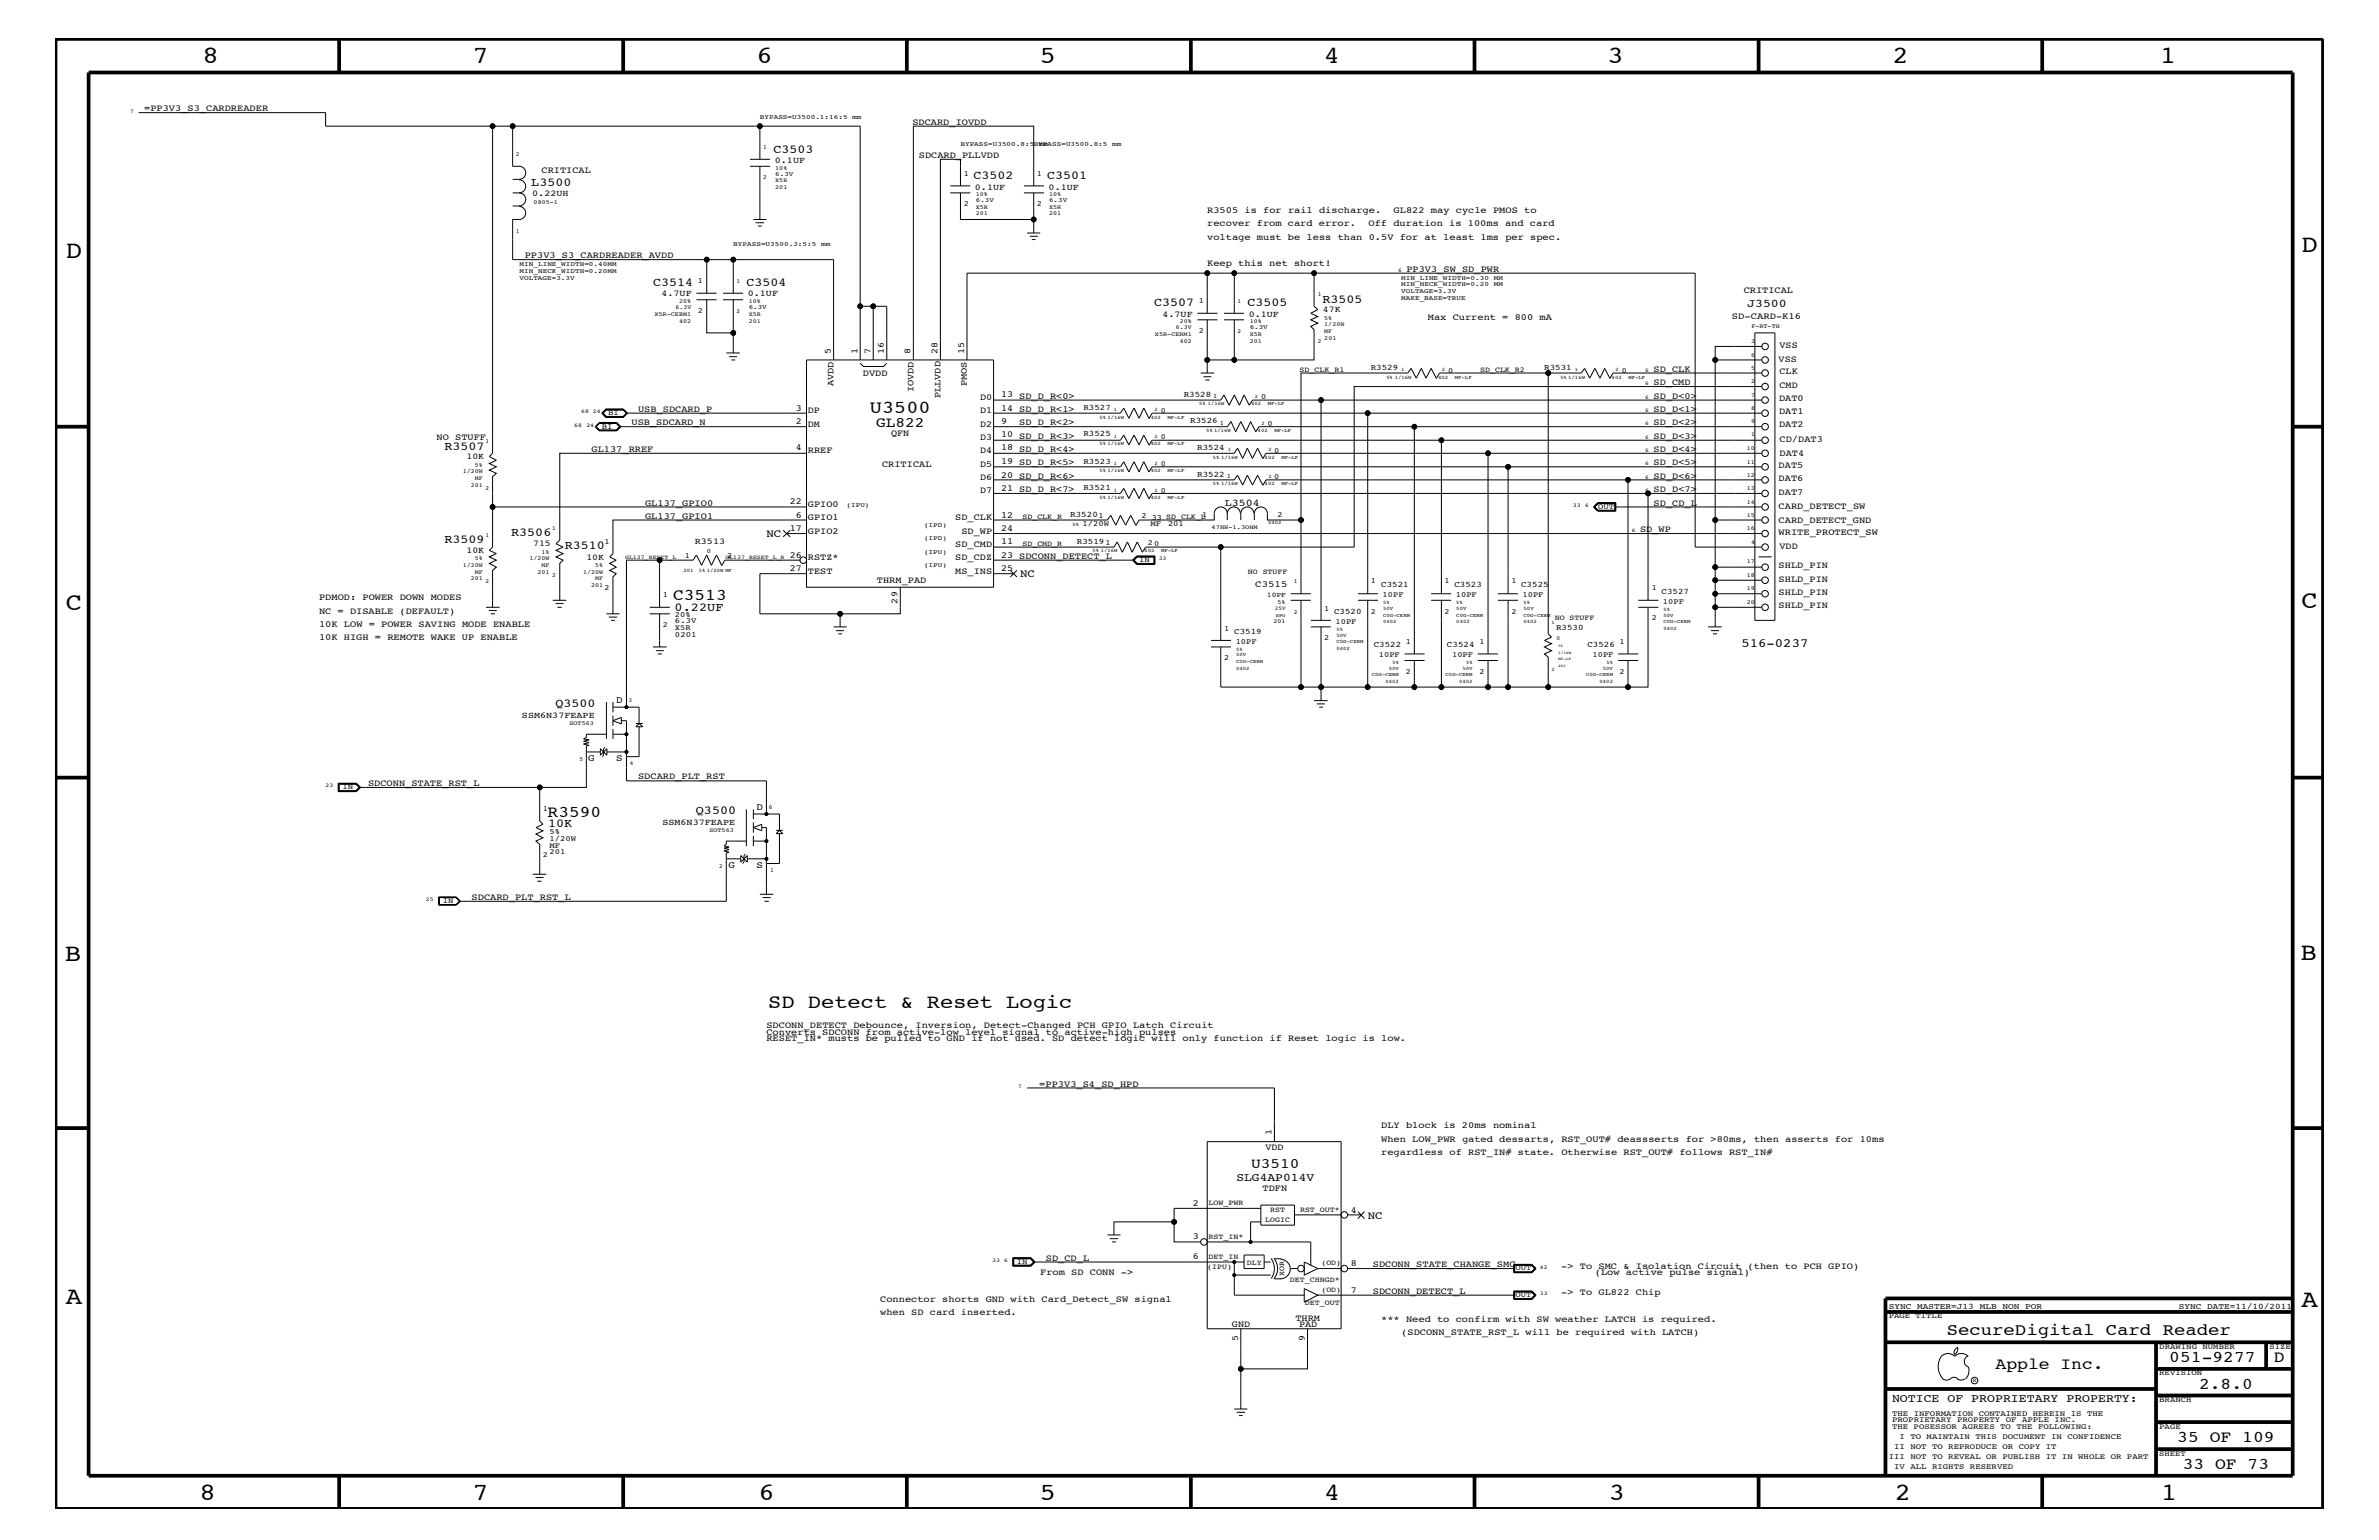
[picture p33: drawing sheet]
<svg xmlns="http://www.w3.org/2000/svg" width="432mm" height="279mm" viewBox="0 0 432 279" stroke-linecap="round" stroke-linejoin="round" font-family="sans-serif">
<defs><g id="words">
<g font-size="4.5">
<text x="36.7" y="11.5">8</text>
<text x="85.8" y="11.5">7</text>
<text x="137.3" y="11.5">6</text>
<text x="188.7" y="11.5">5</text>
<text x="240.3" y="11.5">4</text>
<text x="291.8" y="11.5">3</text>
<text x="343.5" y="11.5">2</text>
<text x="392" y="11.5">1</text>
<text x="11.9" y="46.8">D</text>
<text x="417.7" y="45.7">D</text>
<text x="11.9" y="110.6">C</text>
<text x="417.7" y="110.3">C</text>
<text x="11.8" y="174.3">B</text>
<text x="417.6" y="174.2">B</text>
<text x="11.9" y="236.7">A</text>
<text x="417.7" y="237.1">A</text>
<text x="36.2" y="272.1">8</text>
<text x="85.8" y="272.1">7</text>
<text x="137.7" y="272.1">6</text>
<text x="188.7" y="272.1">5</text>
<text x="240.4" y="272.1">4</text>
<text x="292" y="272.1">3</text>
<text x="343.9" y="272.1">2</text>
<text x="392.2" y="272.1">1</text>
</g>
<text font-size="3.6" x="139.4" y="182.9">SD Detect &amp; Reset Logic</text>
<text font-size="3.3" x="157.9" y="75">U3500</text>
<g font-size="3">
<text x="122.2" y="108.9">C3513</text>
<text x="99.4" y="148.2">R3590</text>
<text x="353.4" y="242.3">SecureDigital Card Reader</text>
<text x="362.2" y="248.4">Apple Inc.</text>
<text x="393.7" y="247.1">051-9277</text>
<text x="399.2" y="252">2.8.0</text>
<text x="412.7" y="247.1">D</text>
<text x="395.2" y="261.6">35 OF 109</text>
<text x="396.2" y="266.6">33 OF 73</text>
</g>
<g font-size="2.6">
<text x="159" y="77.4">GL822</text>
<text x="227.1" y="211.9">U3510</text>
</g>
<text font-size="2.3" x="316.1" y="117.4">516-0237</text>
<g font-size="2.2">
<text x="140.4" y="27.7">C3503</text>
<text x="96.4" y="33.7">L3500</text>
<text x="176.7" y="32.5">C3502</text>
<text x="190.1" y="32.5">C3501</text>
<text x="118.5" y="51.9">C3514</text>
<text x="135.5" y="51.9">C3504</text>
<text x="209.5" y="55.6">C3507</text>
<text x="226.4" y="55.6">C3505</text>
<text x="240" y="54.9">R3505</text>
<text x="80.7" y="81.6">R3507</text>
<text x="80.7" y="98.5">R3509</text>
<text x="92.8" y="97.3">R3506</text>
<text x="102.5" y="99.7">R3510</text>
<text x="122.4" y="110.8">0.22UF</text>
<text x="100.8" y="128.3">Q3500</text>
<text x="126.3" y="147.7">Q3500</text>
<text x="99.5" y="150.1">10K</text>
</g>
<g font-size="2.1">
<text x="317.1" y="55.7">J3500</text>
<text x="224.4" y="214.2">SLG4AP014V</text>
<text x="343.4" y="254.4">NOTICE OF PROPRIETARY PROPERTY:</text>
</g>
<g font-size="2">
<text x="139.1" y="97.4">NC</text>
<text x="185.2" y="104.7">NC</text>
<text x="248.2" y="221.1">NC</text>
</g>
<text font-size="1.9" x="222.3" y="91.8">L3504</text>
<g font-size="1.8">
<text x="111.8" y="127.6">D</text>
<text x="106.8" y="138.1">G</text>
<text x="111.8" y="138.1">S</text>
<text x="137.3" y="147">D</text>
<text x="132.2" y="157.5">G</text>
<text x="137.3" y="157.5">S</text>
</g>
<g font-size="1.7">
<text x="26.2" y="20.2">=PP3V3_S3_CARDREADER</text>
<text x="165.6" y="22.6">SDCARD_IOVDD</text>
<text x="166.8" y="28.6">SDCARD_PLLVDD</text>
<text x="98.3" y="31.4">CRITICAL</text>
<text x="219.1" y="38.6">R3505 is for rail discharge.</text>
<text x="219.1" y="41">recover from card error.</text>
<text x="248.4" y="41">Off duration is 100ms and card</text>
<text x="253" y="38.6">GL822 may cycle PMOS to</text>
<text x="95.2" y="46.8">PP3V3_S3_CARDREADER_AVDD</text>
<text x="219.1" y="43.5">voltage must be less than 0.5V for at least 1ms per spec.</text>
<text x="219.1" y="48.3">Keep this net short!</text>
<text x="255.3" y="49.3">PP3V3_SW_SD_PWR</text>
<text x="316.5" y="53.2">CRITICAL</text>
<text x="259.2" y="58">Max Current = 800 mA</text>
<text x="314.3" y="57.9">SD-CARD-K16</text>
<text x="150.8" y="64.2" transform="rotate(-90 150.8 64.2)">5</text>
<text x="155.6" y="64.2" transform="rotate(-90 155.6 64.2)">1</text>
<text x="158" y="64.2" transform="rotate(-90 158 64.2)">7</text>
<text x="160.4" y="64.2" transform="rotate(-90 160.4 64.2)">16</text>
<text x="165.3" y="64.2" transform="rotate(-90 165.3 64.2)">8</text>
<text x="170.2" y="64.2" transform="rotate(-90 170.2 64.2)">28</text>
<text x="175" y="64.2" transform="rotate(-90 175 64.2)">15</text>
<text x="322.8" y="65.6">VSS</text>
<text x="323" y="63.1">VSS</text>
<text x="151.3" y="70" transform="rotate(-90 151.3 70)">AVDD</text>
<text x="156.6" y="68.2">DVDD</text>
<text x="165.8" y="71.1" transform="rotate(-90 165.8 71.1)">IOVDD</text>
<text x="175.5" y="70" transform="rotate(-90 175.5 70)">PMOS</text>
<text x="300.1" y="69.9">SD_CMD</text>
<text x="300.1" y="67.5">SD_CLK</text>
<text x="323" y="67.8">CLK</text>
<text x="323" y="70.4">CMD</text>
<text x="114.6" y="77.2">USB_SDCARD_N</text>
<text x="115.8" y="74.7">USB_SDCARD_P</text>
<text x="144.4" y="76.9">2</text>
<text x="144.4" y="74.5">3</text>
<text x="146.6" y="75">DP</text>
<text x="146.6" y="77.4">DM</text>
<text x="170.7" y="72.2" transform="rotate(-90 170.7 72.2)">PLLVDD</text>
<text x="177.9" y="72.6">D0</text>
<text x="177.9" y="77.4">D2</text>
<text x="177.9" y="75">D1</text>
<text x="181.7" y="72.1">13 SD_D_R&lt;0&gt;</text>
<text x="181.7" y="74.5">14 SD_D_R&lt;1&gt;</text>
<text x="181.7" y="76.9">9</text>
<text x="185" y="77.2">SD_D_R&lt;2&gt;</text>
<text x="300.1" y="72.3">SD_D&lt;0&gt;</text>
<text x="300.1" y="74.7">SD_D&lt;1&gt;</text>
<text x="300.1" y="77.2">SD_D&lt;2&gt;</text>
<text x="322.9" y="75.1">DAT1</text>
<text x="322.9" y="77.5">DAT2</text>
<text x="322.9" y="72.8">DAT0</text>
<text x="79.2" y="79.9">NO STUFF</text>
<text x="107.4" y="82">GL137_RREF</text>
<text x="144.4" y="81.7">4</text>
<text x="146.6" y="82.2">RREF</text>
<text x="161.8" y="79.2">QFN</text>
<text x="177.9" y="79.9">D3</text>
<text x="177.9" y="82.2">D4</text>
<text x="181.7" y="79.4">10 SD_D_R&lt;3&gt;</text>
<text x="181.7" y="81.7">18 SD_D_R&lt;4&gt;</text>
<text x="300.1" y="82">SD_D&lt;4&gt;</text>
<text x="300.1" y="79.6">SD_D&lt;3&gt;</text>
<text x="323" y="82.7">DAT4</text>
<text x="323" y="80.2">CD/DAT3</text>
<text x="160.1" y="84.7">CRITICAL</text>
<text x="177.9" y="89.5">D7</text>
<text x="177.9" y="87.1">D6</text>
<text x="177.9" y="84.7">D5</text>
<text x="181.7" y="84.2">19 SD_D_R&lt;5&gt;</text>
<text x="181.7" y="86.6">20 SD_D_R&lt;6&gt;</text>
<text x="181.7" y="89">21 SD_D_R&lt;7&gt;</text>
<text x="300.1" y="89.3">SD_D&lt;7&gt;</text>
<text x="300.1" y="86.9">SD_D&lt;6&gt;</text>
<text x="300.1" y="84.4">SD_D&lt;5&gt;</text>
<text x="322.8" y="87.3">DAT6</text>
<text x="322.8" y="89.8">DAT7</text>
<text x="322.8" y="84.9">DAT5</text>
<text x="117.1" y="91.7">GL137_GPIO0</text>
<text x="117.1" y="94.2">GL137_GPIO1</text>
<text x="143.3" y="91.5">22</text>
<text x="144.4" y="93.9">6</text>
<text x="146.6" y="94.3">GPIO1</text>
<text x="146.6" y="92">GPIO0</text>
<text x="173.4" y="94.3">SD_CLK</text>
<text x="181.7" y="93.9">12</text>
<text x="300.1" y="91.7">SD_CD_L</text>
<text x="322.8" y="92.4">CARD_DETECT_SW</text>
<text x="322.8" y="94.9">CARD_DETECT_GND</text>
<text x="143.3" y="96.3">17</text>
<text x="143.3" y="101.2">26</text>
<text x="146.6" y="96.8">GPIO2</text>
<text x="146.6" y="101.6">RSTZ*</text>
<text x="173.4" y="101.6">SD_CDZ</text>
<text x="173.4" y="99.3">SD_CMD</text>
<text x="174.5" y="96.8">SD_WP</text>
<text x="181.7" y="101.2">23 SDCONN_DETECT_L</text>
<text x="181.7" y="98.7">11</text>
<text x="181.7" y="96.3">24</text>
<text x="297.7" y="96.5">SD_WP</text>
<text x="322.8" y="97.1">WRITE_PROTECT_SW</text>
<text x="323" y="99.6">VDD</text>
<text x="143.3" y="103.6">27</text>
<text x="146.6" y="104.1">TEST</text>
<text x="159.2" y="105.8">THRM_PAD</text>
<text x="173.4" y="104.1">MS_INS</text>
<text x="181.7" y="103.6">25</text>
<text x="227.8" y="106.5">C3515</text>
<text x="322.8" y="103.1">SHLD_PIN</text>
<text x="322.8" y="108">SHLD_PIN</text>
<text x="322.8" y="105.5">SHLD_PIN</text>
<text x="57.9" y="108.9">PDMOD: POWER DOWN MODES</text>
<text x="57.9" y="113.7">10K LOW = POWER SAVING MODE ENABLE</text>
<text x="57.9" y="111.4">NC = DISABLE (DEFAULT)</text>
<text x="162.9" y="109.5" transform="rotate(-90 162.9 109.5)">29</text>
<text x="322.8" y="110.3">SHLD_PIN</text>
<text x="57.9" y="116.2">10K HIGH = REMOTE WAKE UP ENABLE</text>
<text x="66.8" y="142.6">SDCONN_STATE_RST_L</text>
<text x="115.8" y="141.4">SDCARD_PLT_RST</text>
<text x="85.6" y="163.3">SDCARD_PLT_RST_L</text>
<text x="139.1" y="186.5">SDCONN_DETECT Debounce, Inversion, Detect-Changed PCH GPIO Latch Circuit</text>
<text x="139.1" y="187.7">Converts SDCONN from active-low level signal to active-high pulses</text>
<text x="139.1" y="188.9">RESET_IN* musts be pulled to GND if not used. SD detect logic will only function if Reset logic is low.</text>
<text x="188.6" y="197.2">=PP3V3_S4_SD_HPD</text>
<text x="229.7" y="208.6">VDD</text>
<text x="230.8" y="205.9" transform="rotate(-90 230.8 205.9)">1</text>
<text x="250.7" y="204.7">DLY block is 20ms nominal</text>
<text x="250.7" y="207.1">When LOW_PWR gated dessarts, RST_OUT# deassserts for &gt;80ms, then asserts for 10ms</text>
<text x="250.7" y="209.6">regardless of RST_IN# state. Otherwise RST_OUT# follows RST_IN#</text>
<text x="216.5" y="218.7">2</text>
<text x="229.2" y="216">TDFN</text>
<text x="245.2" y="220">4</text>
<text x="216.5" y="224.8">3</text>
<text x="188.8" y="231.3">From SD CONN -&gt;</text>
<text x="189.8" y="228.7">SD_CD_L</text>
<text x="216.5" y="228.5">6</text>
<text x="245.2" y="229.6">8</text>
<text x="249.2" y="229.9">SDCONN_STATE_CHANGE_SMC</text>
<text x="283.4" y="230.2">-&gt; To SMC &amp; Isolation Circuit (then to PCH GPIO)</text>
<text x="289.5" y="231.3">(Low active pulse signal)</text>
<text x="159.8" y="236.2">Connector shorts GND with Card_Detect_SW signal</text>
<text x="159.8" y="238.6">when SD card inserted.</text>
<text x="235.1" y="239.6">THRM</text>
<text x="245.2" y="234.6">7</text>
<text x="249.2" y="234.7">SDCONN_DETECT_L</text>
<text x="250.7" y="239.9">*** Need to confirm with SW weather LATCH is required.</text>
<text x="283.4" y="235">-&gt; To GL822 Chip</text>
<text x="223.6" y="240.8">GND</text>
<text x="224.7" y="243.4" transform="rotate(-90 224.7 243.4)">5</text>
<text x="235.8" y="240.8">PAD</text>
<text x="236.8" y="243.4" transform="rotate(-90 236.8 243.4)">9</text>
<text x="254.3" y="242.3">(SDCONN_STATE_RST_L will be required with LATCH)</text>
</g>
<g font-size="1.6">
<text x="140.6" y="29.5">0.1UF</text>
<text x="96.6" y="35.6">0.22UH</text>
<text x="177" y="34.4">0.1UF</text>
<text x="190.3" y="34.4">0.1UF</text>
<text x="120.1" y="53.8">4.7UF</text>
<text x="135.7" y="53.8">0.1UF</text>
<text x="211" y="57.4">4.7UF</text>
<text x="226.7" y="57.4">0.1UF</text>
<text x="240.1" y="56.7">47K</text>
<text x="84.7" y="83.3">10K</text>
<text x="84.7" y="100.4">10K</text>
<text x="96.8" y="99.1">715</text>
<text x="106.4" y="101.5">10K</text>
<text x="126.1" y="98.7">R3513</text>
<text x="94.7" y="130.2">SSM6N37FEAPE</text>
<text x="120.2" y="149.6">SSM6N37FEAPE</text>
</g>
<g font-size="1.5">
<text x="214.8" y="72">R3528</text>
<text x="248.8" y="67.1">R3529</text>
<text x="280.3" y="67.1">R3531</text>
<text x="196.6" y="74.4">R3527</text>
<text x="216" y="76.8">R3526</text>
<text x="196.6" y="79.2">R3525</text>
<text x="217.3" y="81.6">R3524</text>
<text x="196.6" y="88.9">R3521</text>
<text x="196.6" y="84.1">R3523</text>
<text x="217.3" y="86.5">R3522</text>
<text x="194.3" y="93.8">R35201</text>
<text x="195.5" y="98.7">R35191</text>
<text x="250.7" y="106.5">C3521</text>
<text x="264" y="106.5">C3523</text>
<text x="276.1" y="106.5">C3525</text>
<text x="301.6" y="107.7">C3527</text>
<text x="242.1" y="111.4">C3520</text>
<text x="224" y="115">C3519</text>
<text x="249.3" y="117.4">C3522</text>
<text x="262.6" y="117.4">C3524</text>
<text x="282.4" y="114.2">R3530</text>
<text x="288.1" y="117.4">C3526</text>
<text x="342.8" y="237.4">SYNC_MASTER=J13_MLB_NON_POR</text>
<text x="395.5" y="237.4">SYNC_DATE=11/10/2011</text>
</g>
<g font-size="1.4">
<text x="174.9" y="31.9">1</text>
<text x="188.2" y="31.9">1</text>
<text x="174.9" y="37.4">2</text>
<text x="188.2" y="37.4">2</text>
<text x="126.7" y="51.3">1</text>
<text x="126.7" y="56.8">2</text>
<text x="217.6" y="55">1</text>
<text x="217.6" y="60.4">2</text>
<text x="235.9" y="67.5">SD_CLK_R1</text>
<text x="262.8" y="67.6">0</text>
<text x="268.6" y="67.5">SD_CLK_R2</text>
<text x="294.3" y="67.6">0</text>
<text x="109.2" y="77.8">BI</text>
<text x="110.4" y="75.4">BI</text>
<text x="210.7" y="74.9">0</text>
<text x="228.9" y="72.4">0</text>
<text x="230.1" y="77.3">0</text>
<text x="210.7" y="79.7">0</text>
<text x="231.3" y="82.2">0</text>
<text x="210.7" y="89.4">0</text>
<text x="210.7" y="84.5">0</text>
<text x="231.3" y="87">0</text>
<text x="185.6" y="94.2">SD_CLK_R</text>
<text x="196.5" y="95.4">1/20W</text>
<text x="207.2" y="94">2</text>
<text x="208.8" y="95.4">MF</text>
<text x="209" y="94.3">33 SD_CLK_L</text>
<text x="212" y="95.4">201</text>
<text x="218.2" y="93.8">1</text>
<text x="231.9" y="93.8">2</text>
<text x="290.1" y="92.3">OUT</text>
<text x="109.7" y="98.7">1</text>
<text x="124.3" y="101.3">1</text>
<text x="132" y="101.3">2</text>
<text x="185.6" y="99">SD_CMD_R</text>
<text x="208.4" y="98.8">20</text>
<text x="109.7" y="107.1">2</text>
<text x="206.8" y="102.1">IN</text>
<text x="226.5" y="104.1">NO STUFF</text>
<text x="248.8" y="105.9">1</text>
<text x="262.2" y="105.9">1</text>
<text x="274.3" y="105.9">1</text>
<text x="299.8" y="107.1">1</text>
<text x="120.3" y="108.3">1</text>
<text x="120.3" y="113.7">2</text>
<text x="122.5" y="113.1">6.3V</text>
<text x="122.5" y="112">20%</text>
<text x="240.4" y="110.8">1</text>
<text x="242.4" y="113.1">10PF</text>
<text x="248.8" y="111.4">2</text>
<text x="251" y="108.3">10PF</text>
<text x="262.2" y="111.4">2</text>
<text x="264.2" y="108.3">10PF</text>
<text x="274.3" y="111.4">2</text>
<text x="276.4" y="108.3">10PF</text>
<text x="282.2" y="112.6">NO STUFF</text>
<text x="299.8" y="112.6">2</text>
<text x="301.8" y="109.5">10PF</text>
<text x="122.5" y="114.2">X5R</text>
<text x="122.5" y="115.5">0201</text>
<text x="222.2" y="114.4">1</text>
<text x="222.2" y="119.8">2</text>
<text x="224.3" y="116.8">10PF</text>
<text x="240.4" y="116.2">2</text>
<text x="250.3" y="119.2">10PF</text>
<text x="255.2" y="116.8">1</text>
<text x="263.6" y="119.2">10PF</text>
<text x="268.6" y="116.8">1</text>
<text x="289.1" y="119.2">10PF</text>
<text x="294" y="116.8">1</text>
<text x="255.2" y="122.3">2</text>
<text x="268.6" y="122.3">2</text>
<text x="294" y="122.3">2</text>
<text x="62.1" y="143.2">IN</text>
<text x="98.6" y="147.1">1</text>
<text x="98.6" y="155.6">2</text>
<text x="99.7" y="155">201</text>
<text x="99.7" y="153.8">MF</text>
<text x="99.7" y="152.6">1/20W</text>
<text x="99.7" y="151.3">5%</text>
<text x="80.3" y="163.9">IN</text>
<text x="219.4" y="218.6">LOW_PWR</text>
<text x="229.7" y="221.7">LOGIC</text>
<text x="230.5" y="219.8">RST</text>
<text x="236" y="219.8">RST_OUT*</text>
<text x="219.4" y="224.7">RST_IN*</text>
<text x="184.6" y="229.3">IN</text>
<text x="219.1" y="230.2">(IPU)</text>
<text x="219.4" y="228.4">DET_IN</text>
<text x="226.3" y="229.6">DLY</text>
<text x="233.1" y="231.5" transform="rotate(-90 233.1 231.5)">XOR</text>
<text x="234.1" y="232.6">DET_CHNGD*</text>
<text x="239.9" y="229.6">(OD)</text>
<text x="275.1" y="230.5">OUT</text>
<text x="236.8" y="236.8">DET_OUT</text>
<text x="239.9" y="234.4">(OD)</text>
<text x="275.1" y="235.4">OUT</text>
<text x="342.8" y="239.2">PAGE TITLE</text>
<text x="391.9" y="244.7">DRAWING NUMBER</text>
<text x="411.9" y="244.7">SIZE</text>
<text x="391.9" y="249.5">REVISION</text>
<text x="343.4" y="256.8">THE INFORMATION CONTAINED HEREIN IS THE</text>
<text x="391.9" y="254.4">BRANCH</text>
<text x="343.4" y="258">PROPRIETARY PROPERTY OF APPLE INC.</text>
<text x="343.4" y="259.3">THE POSESSOR AGREES TO THE FOLLOWING:</text>
<text x="343.8" y="262.9">II NOT TO REPRODUCE OR COPY IT</text>
<text x="344.8" y="261.1">I TO MAINTAIN THIS DOCUMENT IN CONFIDENCE</text>
<text x="391.9" y="259.3">PAGE</text>
<text x="342.8" y="264.7">III NOT TO REVEAL OR PUBLISH IT IN WHOLE OR PART</text>
<text x="343.8" y="266.6">IV ALL RIGHTS RESERVED</text>
<text x="391.9" y="264.1">SHEET</text>
</g>
<text font-size="1.3" x="230" y="108.3">10PF</text>
<g font-size="1.2">
<text x="137.9" y="21.6">BYPASS=U3500.1:16:5</text>
<text x="154.7" y="21.6">mm</text>
<text x="174.3" y="26.5">BYPASS=U3500.8:5</text>
<text x="187.6" y="26.5">BYPASS=U3500.8:5</text>
<text x="188.6" y="26.5">mm</text>
<text x="201.9" y="26.5">mm</text>
<text x="140.7" y="31.9">6.3V</text>
<text x="177.1" y="36.7">6.3V</text>
<text x="190.4" y="36.7">6.3V</text>
<text x="133.1" y="44.6">BYPASS=U3500.3:5:5</text>
<text x="149" y="44.6">mm</text>
<text x="94.3" y="50.7">VOLTAGE=3.3V</text>
<text x="94.3" y="49.6">MIN_NECK_WIDTH=0.20MM</text>
<text x="94.3" y="48.3">MIN_LINE_WIDTH=0.40MM</text>
<text x="254.3" y="50.7">MIN_LINE_WIDTH=0.30</text>
<text x="254.3" y="53.2">VOLTAGE=3.3V</text>
<text x="254.3" y="51.9">MIN_NECK_WIDTH=0.20</text>
<text x="271.1" y="50.7">MM</text>
<text x="271.1" y="51.9">MM</text>
<text x="135.9" y="56.1">6.3V</text>
<text x="226.8" y="59.7">6.3V</text>
<text x="254.3" y="54.4">MAKE_BASE=TRUE</text>
<text x="220.2" y="72.2">1</text>
<text x="221.4" y="77.1">1</text>
<text x="222.7" y="86.7">1</text>
<text x="153.7" y="92">(IPU)</text>
<text x="167.7" y="95.6">(IPD)</text>
<text x="128.3" y="100.4">0</text>
<text x="167.7" y="98">(IPD)</text>
<text x="167.7" y="100.4">(IPU)</text>
<text x="167.7" y="102.9">(IPU)</text>
</g>
<g font-size="1.1">
<text x="93.6" y="28.3">2</text>
<text x="138.5" y="27.1">1</text>
<text x="138.5" y="32.5">2</text>
<text x="140.7" y="30.8">10%</text>
<text x="140.7" y="33">X5R</text>
<text x="140.7" y="34.2">201</text>
<text x="177.1" y="35.6">10%</text>
<text x="190.4" y="35.6">10%</text>
<text x="96.9" y="37">0805-1</text>
<text x="177.1" y="39.1">201</text>
<text x="177.1" y="37.9">X5R</text>
<text x="190.4" y="37.9">X5R</text>
<text x="190.4" y="39.1">201</text>
<text x="93.6" y="42.3">1</text>
<text x="133.7" y="51.3">1</text>
<text x="239.2" y="53.8">1</text>
<text x="118.8" y="57.3">X5R-CERM1</text>
<text x="122.6" y="56.1">6.3V</text>
<text x="123.3" y="55">20%</text>
<text x="123.3" y="58.5">402</text>
<text x="133.7" y="56.8">2</text>
<text x="135.9" y="55">10%</text>
<text x="135.9" y="58.5">201</text>
<text x="135.9" y="57.3">X5R</text>
<text x="213.4" y="59.7">6.3V</text>
<text x="214.1" y="58.6">20%</text>
<text x="224.6" y="55">1</text>
<text x="226.8" y="58.6">10%</text>
<text x="240.4" y="59.2">1/20W</text>
<text x="240.4" y="58">5%</text>
<text x="317.9" y="59.5">F-RT-TH</text>
<text x="209.6" y="60.9">X5R-CERM1</text>
<text x="214.1" y="62.2">402</text>
<text x="224.6" y="60.4">2</text>
<text x="226.8" y="62.2">201</text>
<text x="226.8" y="60.9">X5R</text>
<text x="239.2" y="62.3">2</text>
<text x="240.4" y="60.4">MF</text>
<text x="240.4" y="61.7">201</text>
<text x="317.8" y="62.3">3</text>
<text x="317.8" y="64.7">6</text>
<text x="317.8" y="67.1">5</text>
<text x="317.8" y="69.5">2</text>
<text x="317.8" y="72">7</text>
<text x="317.8" y="74.4">8</text>
<text x="317.8" y="76.8">9</text>
<text x="88.1" y="80.5">1</text>
<text x="317.1" y="81.6">10</text>
<text x="317.8" y="79.2">1</text>
<text x="84" y="85.9">1/20W</text>
<text x="85.4" y="88.3">201</text>
<text x="86.2" y="84.7">5%</text>
<text x="86.2" y="87.1">MF</text>
<text x="88.1" y="88.9">2</text>
<text x="317.1" y="84.1">11</text>
<text x="317.1" y="86.5">12</text>
<text x="317.1" y="88.9">13</text>
<text x="219.9" y="96">47NH-1.3OHM</text>
<text x="317.1" y="93.8">15</text>
<text x="317.1" y="91.4">14</text>
<text x="86.2" y="101.6">5%</text>
<text x="88.1" y="97.4">1</text>
<text x="96.1" y="101.6">1/20W</text>
<text x="98.3" y="100.4">1%</text>
<text x="100.2" y="96.2">1</text>
<text x="317.1" y="96.2">16</text>
<text x="317.8" y="98.7">4</text>
<text x="84" y="102.9">1/20W</text>
<text x="85.4" y="105.3">201</text>
<text x="86.2" y="104.1">MF</text>
<text x="88.1" y="105.9">2</text>
<text x="97.5" y="104.1">201</text>
<text x="98.3" y="102.9">MF</text>
<text x="100.2" y="104.7">2</text>
<text x="105.8" y="104.1">1/20W</text>
<text x="107.3" y="106.5">201</text>
<text x="108" y="105.3">MF</text>
<text x="108" y="102.9">5%</text>
<text x="234.9" y="105.9">1</text>
<text x="317.1" y="102.2">17</text>
<text x="317.1" y="104.7">18</text>
<text x="317.1" y="107.1">19</text>
<text x="231.1" y="113.1">201</text>
<text x="231.9" y="109.5">5%</text>
<text x="234.9" y="111.4">2</text>
<text x="317.1" y="109.5">20</text>
<text x="282.5" y="116.1">0</text>
<text x="103.4" y="131.6">SOT563</text>
<text x="114" y="127.5">3</text>
<text x="105.2" y="138">5</text>
<text x="114.3" y="138.7">4</text>
<text x="139.5" y="146.8">6</text>
<text x="128.8" y="151">SOT563</text>
<text x="130.6" y="157.4">2</text>
<text x="139.8" y="158.2">1</text>
</g>
<g font-size="1">
<text x="23.6" y="20.4">7</text>
<text x="253.7" y="49.3">6</text>
<text x="298.6" y="69.9">6</text>
<text x="298.6" y="67.5">6</text>
<text x="104.2" y="77.4">68</text>
<text x="105.5" y="75">68 24</text>
<text x="106.4" y="77.4">24</text>
<text x="298.6" y="77.2">6</text>
<text x="298.6" y="72.3">6</text>
<text x="298.6" y="74.7">6</text>
<text x="298.6" y="79.6">6</text>
<text x="298.6" y="82">6</text>
<text x="298.6" y="89.3">6</text>
<text x="298.6" y="86.9">6</text>
<text x="298.6" y="84.4">6</text>
<text x="285.5" y="92">33</text>
<text x="287.7" y="92">6</text>
<text x="113.5" y="101.4">GL137_RESET_L</text>
<text x="131.7" y="101.4">GL137_RESET_L_R</text>
<text x="210.3" y="101.6">33</text>
<text x="296.2" y="96.5">6</text>
<text x="231.4" y="110.6">25V</text>
<text x="59.1" y="142.9">23</text>
<text x="77.3" y="163.5">25</text>
<text x="184.8" y="197.4">7</text>
<text x="180.1" y="229">33</text>
<text x="182.3" y="229">6</text>
<text x="279.5" y="230.2">42</text>
<text x="279.5" y="235">33</text>
<text x="358.1" y="250.7">R</text>
</g>
<g font-size=".9">
<text x="251.6" y="68.7">5% 1/16W</text>
<text x="254.3" y="67.3">1</text>
<text x="261" y="68.7">402</text>
<text x="261.7" y="67.3">2</text>
<text x="264.1" y="68.7">MF-LF</text>
<text x="283.2" y="68.7">5% 1/16W</text>
<text x="285.8" y="67.3">1</text>
<text x="292.5" y="68.7">402</text>
<text x="293.2" y="67.3">2</text>
<text x="295.6" y="68.7">MF-LF</text>
<text x="199.6" y="76">5% 1/16W</text>
<text x="202.2" y="74.6">1</text>
<text x="208.9" y="76">402</text>
<text x="209.5" y="74.6">2</text>
<text x="211.9" y="76">MF-LF</text>
<text x="217.7" y="73.5">5% 1/16W</text>
<text x="227.1" y="73.5">402</text>
<text x="227.8" y="72.2">2</text>
<text x="228.9" y="77.1">2</text>
<text x="230.1" y="73.5">MF-LF</text>
<text x="199.6" y="80.8">5% 1/16W</text>
<text x="202.2" y="79.4">1</text>
<text x="208.9" y="80.8">402</text>
<text x="209.5" y="79.4">2</text>
<text x="211.9" y="80.8">MF-LF</text>
<text x="218.9" y="78.3">5% 1/16W</text>
<text x="220.1" y="83.3">5% 1/16W</text>
<text x="222.8" y="81.9">1</text>
<text x="228.3" y="78.3">402</text>
<text x="229.5" y="83.3">402</text>
<text x="230.2" y="81.9">2</text>
<text x="231.3" y="78.3">MF-LF</text>
<text x="232.6" y="83.3">MF-LF</text>
<text x="199.6" y="85.6">5% 1/16W</text>
<text x="202.2" y="89.2">1</text>
<text x="202.2" y="84.4">1</text>
<text x="208.9" y="85.6">402</text>
<text x="209.5" y="89.2">2</text>
<text x="209.5" y="84.4">2</text>
<text x="211.9" y="85.6">MF-LF</text>
<text x="220.1" y="88.1">5% 1/16W</text>
<text x="229.5" y="88.1">402</text>
<text x="230.2" y="86.7">2</text>
<text x="232.6" y="88.1">MF-LF</text>
<text x="194.6" y="95.4">5%</text>
<text x="199.6" y="90.5">5% 1/16W</text>
<text x="208.9" y="90.5">402</text>
<text x="211.9" y="90.5">MF-LF</text>
<text x="230.2" y="95.1">0402</text>
<text x="198.3" y="100.2">5% 1/16W</text>
<text x="207.7" y="100.2">402</text>
<text x="210.7" y="100.2">MF-LF</text>
<text x="124" y="103.8">201</text>
<text x="126.8" y="103.8">5% 1/20W MF</text>
<text x="251" y="111.9">C0G-CERM</text>
<text x="251" y="113.1">0402</text>
<text x="251" y="109.5">5%</text>
<text x="251" y="110.6">50V</text>
<text x="264.3" y="111.9">C0G-CERM</text>
<text x="264.3" y="113.1">0402</text>
<text x="264.3" y="109.5">5%</text>
<text x="264.3" y="110.6">50V</text>
<text x="276.5" y="111.9">C0G-CERM</text>
<text x="276.5" y="113.1">0402</text>
<text x="276.5" y="109.5">5%</text>
<text x="276.5" y="110.6">50V</text>
<text x="281.6" y="113.1">1</text>
<text x="301.9" y="113.1">C0G-CERM</text>
<text x="301.9" y="110.8">5%</text>
<text x="301.9" y="111.9">50V</text>
<text x="224.4" y="119.1">50V</text>
<text x="224.4" y="118.1">5%</text>
<text x="242.6" y="116.7">C0G-CERM</text>
<text x="242.6" y="117.9">0402</text>
<text x="242.6" y="114.4">5%</text>
<text x="242.6" y="115.5">50V</text>
<text x="301.9" y="114.2">0402</text>
<text x="224.4" y="120.3">C0G-CERM</text>
<text x="224.4" y="121.5">0402</text>
<text x="249" y="122.7">C0G-CERM</text>
<text x="251.5" y="124">0402</text>
<text x="252.1" y="121.5">50V</text>
<text x="252.7" y="120.4">5%</text>
<text x="262.4" y="122.7">C0G-CERM</text>
<text x="264.8" y="124">0402</text>
<text x="265.4" y="121.5">50V</text>
<text x="266.1" y="120.4">5%</text>
<text x="281.6" y="121.7">2</text>
<text x="287.9" y="122.7">C0G-CERM</text>
<text x="290.3" y="124">0402</text>
<text x="290.9" y="121.5">50V</text>
<text x="291.6" y="120.4">5%</text>
</g>
<text font-size=".8" x="231.6" y="111.9">NPO</text>
<g font-size=".7">
<text x="282.8" y="118.6">1/16W</text>
<text x="282.8" y="119.8">MF-LF</text>
<text x="282.8" y="117.4">5%</text>
<text x="282.8" y="121">402</text>
</g>
</g></defs>
<g fill="none" stroke="#000" stroke-width=".18">
<path d="M25.1 20.4h34v2.5h30.3M93 22.9h-3.6v59.3l-.6 .6 1.3 .7-1.3 .6 1.3 .6-1.3 .6 1.3 .6-.7 .6v5.5M93 22.9v7.3h1.3M93 32.5h1.3M93 35h1.3M93 37.4h1.3M93 22.9h44.9M94.2 32.6a1.19 1.19 0 0 1 1.2 1.2 1.19 1.19 0 0 1-1.2 1.2 1.19 1.19 0 0 1 1.2 1.2 1.19 1.19 0 0 1-1.1 1.2M94.2 30.2a1.19 1.19 0 0 1 1.2 1.1 1.19 1.19 0 0 1-1.1 1.2M94.2 37.5a1.19 1.19 0 0 1 1.2 1.1 1.19 1.19 0 0 1-1.1 1.2M94.3 39.8h-1.3v7.3h35.3M136.1 30.2h3.7"/>
<path d="M136.1 28.9h3.7M136.7 39.8h2.4M137.9 28.9v-6h18.2v32.7M137.9 30.2v9.6M172.5 35h3.6M172.5 33.7h3.6M174.3 35v4.8h13.3v-4.8M174.3 33.7v-4.8h-3.6v36.4M185.8 35h3.7M185.8 33.7h3.7M187.6 33.7v-10.8h-21.8v42.4M187.6 39.8v2.5"/>
<path d="M126.4 54.4h3.6M126.4 53.2h3.6M128.3 54.4v6h4.8M131.2 54.4h3.7M131.2 53.2h3.7M133.1 53.2v-6.1h18.2v18.2M133.1 47.1h-4.8v6.1M133.1 54.4v9.6M137.2 40.4h1.5M137.6 41h.7M158.5 55.6h-2.4v9.7M186.4 42.3h2.4"/>
<path d="M186.9 42.9h1.5M187.3 43.5h.7M217.3 58h3.7M217.3 56.8h3.7M219.1 58v7.3h4.9v-7.3M219.1 56.8v-7.2h-43.6v15.7M219.1 49.6h4.9v7.2M222.2 58h3.6M222.2 56.8h3.6M224 49.6h14.5v6l.7 .6-1.3 .6 1.3 .6-1.3 .6 1.3 .6-1.3 .6 .6 .6v5.5h-14.5M238.5 49.6h69.2v49.7h12.1M108 77.4l.8-.7h3.1l.8 .7-.8 .8h-3.1z"/>
<path d="M108.2 77.4l.6-.6h3l.6 .6-.6 .6h-3zM109.2 75l.8-.8h3.1l.8 .8-.8 .7h-3.1zM109.3 75l.7-.7h3.1l.7 .7-.7 .7h-3.1zM109.4 75l.6-.6h3.1l.7 .6-.7 .6h-3.1zM109.5 75l.6-.6h3l.6 .6-.6 .6h-3zM111.9 76.7h-3.1l-.7 .7 .7 .7h3.1M111.9 76.7l.7 .7-.7 .7M111.9 76.7l.6 .7-.6 .7M112.4 77.4h34M113.7 75h32.7M131.8 64h2.5M132.3 64.7h1.5"/>
<path d="M132.8 65.3h.6M146.4 65.3h33.9v41.2h-33.9zM156.1 65.9l.6 .6h3.7l.6-.6M158.5 65.3v-9.7h2.5v9.7M180.3 79.9h23.1l.6-1 .9 1.8 .9-1.8 1 1.8 .8-1.8 .9 1.8M180.3 77.4h42.5l.6-.9 .9 1.8 .9-1.8 .9 1.8 .9-1.8 .9 1.8 .6-.9h28.2M180.3 75h23.1l.6-1 .9 1.9 .9-1.9 1 1.9 .8-1.9 .9 1.9M180.3 72.6h41.3l.6-.9 .9 1.8 .9-1.8 1 1.8 .8-1.8 .9 1.8 .6-.9h92.5M217.9 67.7h2.5M218.4 68.4h1.5M218.8 68.9h.7M219.1 65.3v2.4"/>
<path d="M239.8 72.6v40M248.2 75v32.7M260.7 68.6l-.9-1.8-1 1.8-.8-1.8-1 1.8-.9-1.8-.6 .9h-19.4v26.6M261.6 79.9h-52.5l-.6 .9M281 67.7v47.3l.6 .6-1.3 .6 1.3 .6-1.3 .6 1.3 .7-1.3 .5 .7 .6v5.5h-7.3M292.2 68.6l-.9-1.8-.9 1.8-.9-1.8-1 1.8-.9-1.8-.6 .9h-25.7l-.6 1M311.3 65.3v37.6M318.5 60.4h3.7v52.2h-3.7zM319.8 62.9h-8.5v2.4h8.5M319.8 79.9h-58.2v27.8M319.8 77.4h-63.1v41.2M319.8 70.1h-74v29.2h-37.9l-.6 .9-.9-1.9-.9 1.9-.9-1.9-.9 1.9-.9-1.9-.6 1h-21.9"/>
<path d="M319.8 75h-110.7l-.6 1M319.8 67.7h-27l-.6 1M142.2 96.2l1.2 1.2M142.7 96.8h3.7M143.4 96.2l-1.2 1.2M146.4 94.3h-35.1v6.1l-.6 .6 1.1 .6-1.1 .6 1.1 .7-1.1 .6 1.1 .6-.5 .6v6.7M146.4 82.2h-44.8v15.8l-.7 .7 1.3 .6-1.3 .6 1.3 .5-1.3 .6 1.3 .6-.6 .6v6.7M146.4 92h-57v7.3l-.6 .6 1.3 .5-1.3 .6 1.3 .6-1.3 .6 1.3 .7-.7 .6v6.7M180.3 94.3h20.7l.6-.8 .9 1.8 .9-1.8 .9 1.8 .9-1.8 1 1.8M180.3 96.8h139.5M180.3 87.1h43.7l.6-.9 1 1.8 .8-1.8 .9 1.8 1-1.8 .9 1.8M180.3 89.5h23.1l.6-.9 .9 1.9 .9-1.9 1 1.9 .8-1.9 .9 1.9"/>
<path d="M180.3 84.7h23.1l.6-.9 .9 1.8 .9-1.8 1 1.8 .8-1.8 .9 1.8 .6-.9h64.6M180.3 82.2h43.7l.6-.9 1 1.9 .8-1.9 .9 1.9 1-1.9 .9 1.9M221.6 99.3v16.9M222.8 93.2a1.19 1.19 0 0 0-1.2-1.2 1.19 1.19 0 0 0-1.2 1.2v1.1h-13.6l-.6 1.1M222.8 93.2a1.19 1.19 0 0 1 1.1-1.2 1.19 1.19 0 0 1 1.2 1.2M222.8 93.2v1.1M227.6 93.2a1.19 1.19 0 0 0-1.2-1.2 1.19 1.19 0 0 0-1.2 1.2v1.1M227.7 94.3v-1.1a1.19 1.19 0 0 1 1.2-1.2 1.19 1.19 0 0 1 1.1 1.2v1.1h6.1v13.4M270.1 82.2h-40.3l-.6 1.1M290 91.2h3.3v1.5h-3.3l-.8-.7zM290 91.2l-.7 .8 .7 .7h3.2v-1.5M290.1 92.7l-.7-.7 .7-.7h3v1.4"/>
<path d="M293.1 91.4h-3l-.6 .6 .6 .6h3M293.1 92h26.7M295.5 87.1h-65.7l-.6 1M299.1 89.5h-90l-.6 1M311.3 94.3h8.5M319.8 89.5h-20.7v19.4M319.8 87.1h-24.3v31.5M319.8 84.7h-46.1v23M319.8 82.2h-49.7v36.4M88.2 110.2h2.5M88.7 110.8h1.5M89.1 111.4h.7"/>
<path d="M100.3 108.9h2.5M100.8 109.5h1.5M101.2 110.2h.7M110.1 111.4h2.3M110.5 112h1.5M110.9 112.6h.7M117.9 110.2h3.7M117.9 111.4h3.7M118.5 117.4h2.5M119 118.1h1.5M119.4 118.6h.7M119.7 101.6v8.6"/>
<path d="M119.7 111.4v6M131 102.6l-1-1.9-.9 1.9-.8-1.9-1 1.9-.9-1.9-.6 .9h-12.1v26.7M145.2 101.6h-13.6l-.6 1M146.4 104.1h-8.5v7.3h14.6v2.3M151.3 113.7h2.4M151.7 114.4h1.5M152.1 115h.7M163.4 106.5v4.9h-10.9M180.3 104.1h3.7M180.3 101.6h25.5M183.4 103.5l1.2 1.2M184.6 103.5l-1.2 1.2"/>
<path d="M205.6 101.6l.7-.7h3.3v1.5h-3.3zM205.7 101.6l.7-.6h3.1v1.3h-3.1zM205.8 101.6l.6 .6h3.1M206.3 102.4l-.6-.8 .6-.6h3.3v1.4M206.4 101l-.6 .6M219.8 117.4h3.6M219.8 116.2h3.6M221.6 117.4v7.3h14.5M234.3 107.7h3.6M234.3 108.9h3.6M236.1 108.9v15.8h3.7v-11M237.9 112.6h3.7"/>
<path d="M237.9 113.7h3.7M246.5 107.7h3.6M246.5 108.9h3.6M248.2 108.9v15.8h-8.4v2.4M254.9 119.8h3.7M254.9 118.6h3.7M256.7 119.8v4.9h-8.5M259.8 107.7h3.6M259.8 108.9h3.6M261.6 108.9v15.8h-4.9M268.2 119.8h3.7M268.2 118.6h3.7"/>
<path d="M270.1 119.8v4.9h-8.5M271.9 107.7h3.6M271.9 108.9h3.6M273.7 108.9v15.8h-3.6M293.7 119.8h3.6M293.7 118.6h3.6M295.5 119.8v4.9M297.3 110.2h3.7M297.3 108.9h3.7M299.1 110.2v14.5h-3.6M310 113.7h2.5M310.6 114.4h1.4"/>
<path d="M310.9 115h.8M311.3 105.3v2.4M311.3 110.2v3.5M319.2 101h2.4M319.8 107.7h-8.5v2.5h8.5M319.8 102.9h-8.5v2.4h8.5M106.4 136.4h2.6M109 135.8v1.2l1.2-1.2v1.2zM109.8 135.6l-.2 .2v1.2l-.3 .3M110.1 133.2h-3.7v.6l-.5 .3 1 .1-1 .3 1 .2-1 .3 1 .2-.5 .1v7.6h-8.4v6.1l.6 .5-1.3 .6 1.3 .6-1.3 .6 1.3 .7-1.3 .6 .7 .6v5.4M110.1 127.4v6.7M110.2 136.4h3.5"/>
<path d="M111.3 127.4v1.8M111.3 129.8v1.9M111.3 132.3v1.8M111.3 128.3h4.7v3M111.3 133.2h2.4M111.3 130.8l1.5-.6v1.1zM112.8 130.8h.9v10.9h25.4v6M115.4 131.3h1.3M116 131.3l.7 .6h-1.3zM116 131.9v5.4h-2.3M238.5 127.1h2.5M239 127.7h1.5"/>
<path d="M239.4 128.3h.7M281 124.7h14.5M61.4 142.1h3.3l.7 .8-.7 .7h-3.3zM61.6 142.3h3l.6 .6-.6 .6h-3zM64.6 142.2l.8 .7-.8 .6M64.6 142.2h-3.1v1.3h3.1M64.6 142.2l.7 .7-.7 .6M65.2 142.9h32.8M96.7 158.6h2.4M97.2 159.2h1.4M97.5 159.9h.8M131.8 155.8h2.7"/>
<path d="M134.5 155.2v1.2l1.1-1.2v1.2zM135.3 155l-.3 .2v1.2l-.2 .3M135.5 152.6h-3.7v.6l-.4 .2 .9 .3-.9 .2 .9 .2-.9 .3 .9 .2-.5 .1v8.8h-48.4M135.5 146.8v6.7M135.6 155.8h3.5M136.7 147.7h4.8v3M136.7 146.8v1.8M136.7 149.2v1.9M136.7 151.7v1.8M136.7 152.6h2.4M136.7 150.1l1.6-.6v1.2zM138.3 150.1h.8v12.1"/>
<path d="M140.9 150.7h1.2M141.5 150.7l.6 .5h-1.2zM141.5 151.2v5.5h-2.4M79.7 162.8h3.1M79.7 164.1h3.1M79.7 162.8v1.4M79.8 162.8v1.3M82.8 162.8l.6 .7-.6 .6M82.8 162.8l.8 .7-.8 .7M82.8 162.8h-3.2v1.4h3.2M82.8 162.8l.7 .7M83.5 163.5l-.7 .7"/>
<path d="M83.5 163.5l-.7 .6M137.9 162.2h2.5M138.4 162.8h1.5M138.8 163.5h.7M186.4 197.4h44.9v9.7M219.1 207.1h24.3v34h-24.3zM228.9 218.6h6.1v3.7h-6.1zM228.9 219.2h-15.8v2.5M246.5 219.8l1.2 1.3M247.7 219.8l-1.2 1.3M183.8 228.2h3.3l.8 .8-.8 .7h-3.3zM183.9 228.2v1.4h3.2l.7-.6-.7-.8"/>
<path d="M184 228.4h3l.6 .6-.6 .6M184 228.3h3l.7 .7-.7 .6h-3zM187.6 229h38.2M201 224.1h2.4M201.4 224.7h1.5M201.8 225.3h.7M202.2 224.1v-2.4h10.9v3.6h4.8M219.1 225.3h18.8v4.3M224 229v6h12.7M224 231.3h6.6M225.8 227.7h3.6v2.5h-3.6zM228.9 221.7h-1.9v3.6"/>
<path d="M229.4 229h1.2M230.7 228.3a3 3 0 0 1 0 3.6M231.2 228.3a2.79 2.79 0 0 1 0 3.7M231.3 228.4h1.2M231.3 232h1.2M232.4 228.5a1.78 1.78 0 0 1 1.8 1.7 1.78 1.78 0 0 1-1.8 1.8M234.3 230.2h1.2M235 220.4h8.4M236.7 233.8l2.5 1.2-2.5 1.2zM236.7 229l2.5 1.2-2.5 1.1zM239.2 235h35.7M239.2 230.2h4.2"/>
<path d="M244.6 230.2h30.3M244.6 220.4h2.5M274.7 229.4h3.3l.8 .8-.8 .7h-3.3zM274.7 234.2h3.3l.8 .8-.8 .7h-3.3zM274.8 235.7v-1.4h3.2l.7 .7-.7 .7M274.8 234.4h3.2M274.9 229.6h3.1l.6 .6-.6 .5h-3.1zM274.9 234.4v1.2h3.1l.6-.6-.6-.6M278 229.5h-3.2v1.3h3.2M278 229.5l.7 .7-.7 .6M278 229.5l.6 .7-.6 .6M278 234.4l.6 .6-.6 .7h-3.2"/>
<path d="M224 255.6h2.4M224.5 256.2h1.5M224.9 256.8h.7M225.2 241.1v7.3h12.1v-7.3M225.2 248.4v7.2M352.3 246.1a1.72 1.72 0 0 1 2.5 0 1.69 1.69 0 0 1 2.4 0M352.4 246a3.2 3.2 0 0 0 .4 4.3l.8 .1 .4-.2M354 250.2l.7-.3 .7 .3M355.2 250.2l.7 .2 .7-.2M355.3 244.4v.3a1.18 1.18 0 0 1-.6 1.1M355.4 244.4a.99 .99 0 0 0-.6 1.4M357.2 246a1.04 1.04 0 0 0-.7 1 1.04 1.04 0 0 0 .7 1"/>
<path d="M357.3 248l.1 .7a2.11 2.11 0 0 1-.6 1.5"/>
<circle cx="89.4" cy="22.9" r=".42"/>
<circle cx="93" cy="22.9" r=".42"/>
<circle cx="137.9" cy="22.9" r=".42"/>
<circle cx="187.6" cy="39.8" r=".42"/>
<circle cx="128.3" cy="47.1" r=".42"/>
<circle cx="133.1" cy="47.1" r=".42"/>
<circle cx="156.1" cy="55.6" r=".42"/>
<circle cx="158.5" cy="55.6" r=".42"/>
<circle cx="219.1" cy="49.6" r=".42"/>
<circle cx="224" cy="49.6" r=".42"/>
<circle cx="238.5" cy="49.6" r=".42"/>
<circle cx="133.1" cy="60.4" r=".42"/>
<circle cx="219.1" cy="65.3" r=".42"/>
<circle cx="224" cy="65.3" r=".42"/>
<circle cx="239.8" cy="72.6" r=".42"/>
<circle cx="248.2" cy="75" r=".42"/>
<circle cx="256.7" cy="77.4" r=".42"/>
<circle cx="261.6" cy="79.9" r=".42"/>
<circle cx="281" cy="67.7" r=".42"/>
<circle cx="311.3" cy="65.3" r=".42"/>
<circle cx="320.4" cy="62.9" r=".59"/>
<circle cx="320.4" cy="72.6" r=".59"/>
<circle cx="320.4" cy="65.3" r=".59"/>
<circle cx="320.4" cy="75" r=".59"/>
<circle cx="320.4" cy="77.4" r=".59"/>
<circle cx="320.4" cy="67.7" r=".59"/>
<circle cx="320.4" cy="70.1" r=".59"/>
<circle cx="320.4" cy="79.9" r=".59"/>
<circle cx="89.4" cy="92" r=".42"/>
<circle cx="221.6" cy="99.3" r=".42"/>
<circle cx="236.1" cy="94.3" r=".42"/>
<circle cx="270.1" cy="82.2" r=".42"/>
<circle cx="273.7" cy="84.7" r=".42"/>
<circle cx="295.5" cy="87.1" r=".42"/>
<circle cx="299.1" cy="89.5" r=".42"/>
<circle cx="311.3" cy="94.3" r=".42"/>
<circle cx="320.4" cy="92" r=".59"/>
<circle cx="320.4" cy="82.2" r=".59"/>
<circle cx="320.4" cy="89.5" r=".59"/>
<circle cx="320.4" cy="99.3" r=".59"/>
<circle cx="320.4" cy="84.7" r=".59"/>
<circle cx="320.4" cy="94.3" r=".59"/>
<circle cx="320.4" cy="96.8" r=".59"/>
<circle cx="320.4" cy="87.1" r=".59"/>
<circle cx="119.7" cy="101.6" r=".42"/>
<circle cx="145.8" cy="101.6" r=".59"/>
<circle cx="152.5" cy="111.4" r=".42"/>
<circle cx="311.3" cy="110.2" r=".42"/>
<circle cx="311.3" cy="102.9" r=".42"/>
<circle cx="311.3" cy="105.3" r=".42"/>
<circle cx="311.3" cy="107.7" r=".42"/>
<circle cx="320.4" cy="110.2" r=".59"/>
<circle cx="320.4" cy="107.7" r=".59"/>
<circle cx="320.4" cy="102.9" r=".59"/>
<circle cx="320.4" cy="105.3" r=".59"/>
<circle cx="113.7" cy="133.2" r=".25"/>
<circle cx="113.7" cy="136.4" r=".25"/>
<circle cx="113.7" cy="128.3" r=".25"/>
<circle cx="236.1" cy="124.7" r=".42"/>
<circle cx="239.8" cy="124.7" r=".42"/>
<circle cx="248.2" cy="124.7" r=".42"/>
<circle cx="256.7" cy="124.7" r=".42"/>
<circle cx="261.6" cy="124.7" r=".42"/>
<circle cx="270.1" cy="124.7" r=".42"/>
<circle cx="273.7" cy="124.7" r=".42"/>
<circle cx="281" cy="124.7" r=".42"/>
<circle cx="295.5" cy="124.7" r=".42"/>
<circle cx="98" cy="142.9" r=".42"/>
<circle cx="139.1" cy="152.6" r=".25"/>
<circle cx="139.1" cy="147.7" r=".25"/>
<circle cx="139.1" cy="155.8" r=".25"/>
<circle cx="213.1" cy="221.7" r=".42"/>
<circle cx="218.5" cy="225.3" r=".59"/>
<circle cx="224" cy="229" r=".25"/>
<circle cx="224" cy="231.3" r=".25"/>
<circle cx="227" cy="225.3" r=".25"/>
<circle cx="236.1" cy="230.2" r=".59"/>
<circle cx="244" cy="220.4" r=".59"/>
<circle cx="244" cy="230.2" r=".59"/>
<circle cx="225.2" cy="248.4" r=".42"/>
<circle cx="358.4" cy="250.5" r=".59"/>
</g>
<g fill="#000">
<circle cx="89.4" cy="22.9" r=".42"/>
<circle cx="93" cy="22.9" r=".42"/>
<circle cx="137.9" cy="22.9" r=".42"/>
<circle cx="187.6" cy="39.8" r=".42"/>
<circle cx="128.3" cy="47.1" r=".42"/>
<circle cx="133.1" cy="47.1" r=".42"/>
<circle cx="156.1" cy="55.6" r=".42"/>
<circle cx="158.5" cy="55.6" r=".42"/>
<circle cx="219.1" cy="49.6" r=".42"/>
<circle cx="224" cy="49.6" r=".42"/>
<circle cx="238.5" cy="49.6" r=".42"/>
<circle cx="133.1" cy="60.4" r=".42"/>
<circle cx="219.1" cy="65.3" r=".42"/>
<circle cx="224" cy="65.3" r=".42"/>
<circle cx="239.8" cy="72.6" r=".42"/>
<circle cx="248.2" cy="75" r=".42"/>
<circle cx="256.7" cy="77.4" r=".42"/>
<circle cx="261.6" cy="79.9" r=".42"/>
<circle cx="281" cy="67.7" r=".42"/>
<circle cx="311.3" cy="65.3" r=".42"/>
<circle cx="89.4" cy="92" r=".42"/>
<circle cx="221.6" cy="99.3" r=".42"/>
<circle cx="236.1" cy="94.3" r=".42"/>
<circle cx="270.1" cy="82.2" r=".42"/>
<circle cx="273.7" cy="84.7" r=".42"/>
<circle cx="295.5" cy="87.1" r=".42"/>
<circle cx="299.1" cy="89.5" r=".42"/>
<circle cx="311.3" cy="94.3" r=".42"/>
<circle cx="119.7" cy="101.6" r=".42"/>
<circle cx="152.5" cy="111.4" r=".42"/>
<circle cx="311.3" cy="107.7" r=".42"/>
<circle cx="311.3" cy="110.2" r=".42"/>
<circle cx="311.3" cy="102.9" r=".42"/>
<circle cx="311.3" cy="105.3" r=".42"/>
<circle cx="113.7" cy="136.4" r=".25"/>
<circle cx="113.7" cy="128.3" r=".25"/>
<circle cx="113.7" cy="133.2" r=".25"/>
<circle cx="236.1" cy="124.7" r=".42"/>
<circle cx="239.8" cy="124.7" r=".42"/>
<circle cx="248.2" cy="124.7" r=".42"/>
<circle cx="256.7" cy="124.7" r=".42"/>
<circle cx="261.6" cy="124.7" r=".42"/>
<circle cx="270.1" cy="124.7" r=".42"/>
<circle cx="273.7" cy="124.7" r=".42"/>
<circle cx="281" cy="124.7" r=".42"/>
<circle cx="295.5" cy="124.7" r=".42"/>
<circle cx="98" cy="142.9" r=".42"/>
<circle cx="139.1" cy="152.6" r=".25"/>
<circle cx="139.1" cy="155.8" r=".25"/>
<circle cx="139.1" cy="147.7" r=".25"/>
<circle cx="213.1" cy="221.7" r=".42"/>
<circle cx="224" cy="231.3" r=".25"/>
<circle cx="224" cy="229" r=".25"/>
<circle cx="227" cy="225.3" r=".25"/>
<circle cx="225.2" cy="248.4" r=".42"/>
</g>
<g fill="none" stroke="#000" stroke-width=".68" stroke-linecap="butt">
<path d="M10.1 7.1h411.5v266.7h-411.5zM16.1 13.2h400v254.5h-400zM61.6 7.1v6.1M113.1 7.1v6.1M164.6 7.1v6.1M216.2 7.1v6.1M267.6 7.1v6.1M319.2 7.1v6.1M370.7 7.1v6.1M10.1 77.4h6M416.1 77.4h5.5M10.1 141.1h6"/>
<path d="M416.1 141.1h5.5M10.1 204.7h6M416.1 204.7h5.5M342.2 238h73.9M416.1 235.6h-73.9v32.1M342.2 243.5h73.9M342.2 252h49.1M391.3 248.4h24.8M391.3 243.5v24.2M391.3 258h24.8M391.3 253.2h24.8M411.3 243.5v4.9"/>
<path d="M61.6 267.7v6.1M113.1 267.7v6.1M164.6 267.7v6.1M216.2 268v5.8M267.6 267.7v6.1M319.2 267.7v6.1M370.7 267.7v6.1M391.3 262.9h24.8"/>
</g>
<use href="#words"/>
</svg>
